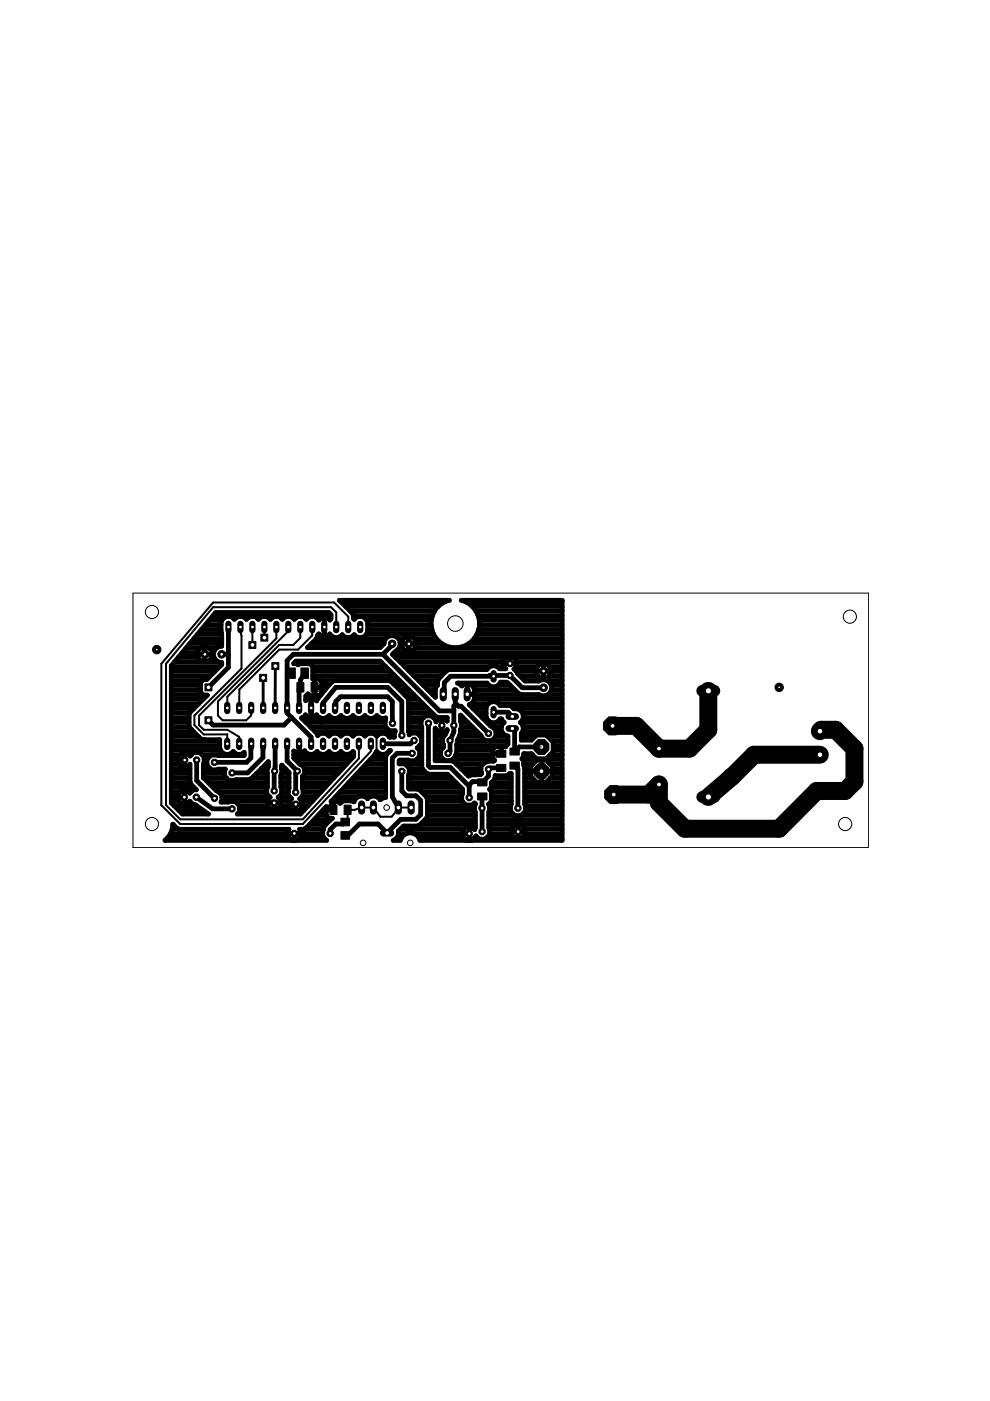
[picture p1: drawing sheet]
<svg xmlns="http://www.w3.org/2000/svg" width="210mm" height="297mm" viewBox="0 0 210 297" stroke-linecap="round" stroke-linejoin="round" font-family="sans-serif">
<g fill="#000" stroke="#000" stroke-width=".21">
<path d="M61 141.6h1.6v2.2h-1.6zM62.9 144.7h1.5v2h-1.5zM63.8 141.6h1.6v2.2h-1.6zM66 144.7h1.4v2h-1.4zM105.3 159.1h2v1.4h-2zM108.1 158.6h2v1.5h-2zM70 170.7h1.4v2h-1.4zM72.3 173.5h1.8v1.6h-1.8zM72.3 176.3h1.8v1.6h-1.8zM73 170.7h1.4v2h-1.4zM101.3 168.1h2v1.5h-2zM101.3 165.1h2v1.5h-2z"/>
<path d="M105.3 162.1h2v1.5h-2zM108.1 161.6h2v1.5h-2z"/>
<circle cx="115.2" cy="142.3" r=".87"/>
</g>
<path d="M150.2 146.5v8.2l-4 4h-6.5l-4.8-4.8h-5M173.8 155l.3-.3h3.1l4 4v7l-2 2h-6l-8 8h-20l-5.5-5.5v-3.9l-2.1 2.2h-7.5M173.8 160h-13.9a122.6 122.6 0 0 1-9.7 9" fill="none" stroke="#000" stroke-width="3.8"/>
<g fill="none" stroke="#000" stroke-width="1">
<path d="M37.8 139.4h4.1M38.6 138.4h3.3M39.4 137.4h3.1M40.2 136.4h6.8M41.1 135.4h5.9M41.9 138.7h3.1M41.9 139.4v-1.3l.9-.9h1.3l.9 .9v1.3M41.9 139.4l.9 .9h1.3l.9-.9M41.9 134.5h5.1M42.7 133.5h4.2M43.4 137.2v3.1M43.4 139.4h.1"/>
<path d="M43.4 138.4h.1M43.4 137.4h.1M43.5 132.5h3.4M44.3 137.4h1.6M44.3 131.5h2.8M45 139.4h.4M45 138.4h.3M45.2 130.5h25M45.3 138.4a1.72 1.72 0 0 0 1.7 2v.5l-3.1 3.2h-.6l-.6 .4-.2 .3v1.9l.4 .6M45.3 138.4a1.74 1.74 0 0 1 1.7-1.4l-.1-5a1.59 1.59 0 0 1 1.2-1.3 1.59 1.59 0 0 1 1.6 .6 1.58 1.58 0 0 1 2.5 0 1.58 1.58 0 0 1 2.6 0 1.58 1.58 0 0 1 2.5 0 1.58 1.58 0 0 1 2.6 0 1.58 1.58 0 0 1 2.5 0 1.58 1.58 0 0 1 2.5 0 1.58 1.58 0 0 1 2.7 .2 1.42 1.42 0 0 1 2.3 0l.3-.3v-.9l-.5-.4h-24l-9.4 11.2v29.1l2.4 2.4h5.5M47 138.7h1.4M48.4 132.9v8.6l-4.2 4.2"/>
<path d="M66.1 136.4h15.3M67.1 135.4h14.7M67.6 134.5h.1M68.7 130.9v4.1M68.7 132.9h.1M68.7 134.5h.1M68.7 133.5h.1M68.7 132.5h.1M68.7 131.5h.1M69.9 134.5h.1M70 134.5l-.1-.1a1.42 1.42 0 0 1-2.3 0l-.3 .3-.2 .7-1.9 1.9h15.4l.8-.8a1.73 1.73 0 0 1 2.7-1.5 1.73 1.73 0 0 1-.2 3l-.7 .7 9.1 9.1v-1.7l.5-.8M70 134.5a1.59 1.59 0 0 0 2.6 .1 1.57 1.57 0 0 0 2.5 0 1.59 1.59 0 0 0 2.6-.1"/>
<path d="M72.3 127.6h22.1M73.2 128.6h19.8M74.2 129.5h18M75 130.5h16.7M77.7 134.5l.3-.6v-1.9a1.6 1.6 0 0 0-1.3-1.3 1.6 1.6 0 0 0-1.6 .6l-.3-1.2-2.9-2.8h23.4a5.1 5.1 0 0 0-3 7.9 5.1 5.1 0 0 0 8.4 0 5.1 5.1 0 0 0-2.9-7.9h21.4v50.9h-30.2a2.15 2.15 0 0 0-2-1.6 2.15 2.15 0 0 0-2.1 1.6h-1.5a1.64 1.64 0 0 0 1.1-2l1.1-1.1h2.9a5.1 5.1 0 0 0 2.1-2.1v-3.6l-.2-.5-1.4-1.4-.5-.2h-1.7l-.2-.2 .2-4.2-.9-1h-1.3v-.6l.2-.2 3.2 .2 1-.9v-1.3M77.7 134.5h14.2M77.8 131.5h13.6M78 133.5h13.6M78 132.5h13.4M81.2 138.7h-19l-1.3 1.4v11.1l5.1 5.1v1.4M81.2 138.7l12 12h3M83.1 136.5v.3l-1.9 1.9"/>
<path d="M83.5 138.4h35.7M83.8 139.4h23.6M84.5 135.4h1M84.6 137.4h.8M84.8 136.4h.3M85.1 136.5h3.1M86.7 134.9v3.2M86.7 137.4h.1M86.7 136.4h.1M86.7 135.4h.1M87.8 135.4h4.7M88 137.4h31.2"/>
<path d="M88.2 136.4h5.4M98.7 127.6h20.5M99.4 136.4h19.8M100.1 128.6h19.1M100.5 135.4h18.7M100.9 129.5h18.3M101.1 134.5h18.1M101.4 130.5h17.8M101.5 133.5h17.7M101.6 131.5h17.6M101.6 132.5h17.6M108.1 139.3v1.4"/>
<path d="M108.1 139.4h.1M108.8 139.4h10.4M36.3 152.2h3.8M36.3 147.3h6.6M36.3 157.1h10.3M36.3 159h10.5M36.3 158.1h10.3M36.3 156.1h5.7M36.3 155.1h4.7M36.3 154.1h3.9M36.3 153.1h3.8M36.3 151.2h3.9"/>
<path d="M36.3 150.2h4.8M36.3 149.2h5.8M36.3 148.2h6.8M36.3 146.3h6.2M36.3 145.3h6.2M36.3 144.3h6.5M36.3 143.3h8.3M36.3 142.3h9.3M36.3 141.4h10.3M37 140.4h9.4M39.2 159.7v2.9M40.6 154.7l1.6 1.7"/>
<path d="M40.6 154.7h.1M42.2 156.4h.1M42.2 156.4l.4 .3M42.6 156.7l.4 .1M42.6 156.7h.1M42.9 147.3l1.1 .1-3.7 3.7-.2 .4v2.4l.5 .8M43 156.8h3.6v1.9a1.6 1.6 0 0 0 1.2 1.2 1.6 1.6 0 0 0 1.6-.6 1.53 1.53 0 0 0 2.4 .2l-.1 .7h-5.4l-.2-.1h-1.3l-.9 .9v1.3l.9 .9 3-.1-.2 .1v1.3l.9 1h1.3l.2-.2h2.8l.5-.2 3.6-3.6a2.28 2.28 0 0 1-.3 1.7l.1 .8M43 156.8v.1M53.3 157.7l-.1 3-.9 .9h-6.8M55.8 157.7v2.9l-3.3 3.3h-3.3M58.3 157.7l-.2 10M60.9 157.7v3.6l2.1 2.2-.3 .3v4.2"/>
<path d="M61.8 142.7l-.9 .4M61.8 152.1l-1.6 1.6h-15l-1-1M62.6 140.4h18.2M63.4 159h.1M63.4 158.1h.1M63.4 157.7v2.1M64.1 152.2h3.7M64.6 142.7l-.9 1.5v1.5l-.3 .3v4.1M64.8 153.1h16.9M64.8 148.2h.4M65.2 148.2a1.44 1.44 0 0 1 1.9 .4l.2-.4M65.2 147.3l-.4 .3v.9l.4-.3"/>
<path d="M65.2 147.3l.1-.2 .6 .4h1.6l.4-.2 .3-.5v-2.3l-.5-.5h-1.4v-2.5l-.4-.6-.3-.2h-2l-.4 .2-.4-.2h-.5l.5-.5h17.8l11.8 11.7 .5 .2h1.9v.8l-.5-.5h-1.2l-.7 .7v-.4l-.9-.9h-1.3l-.9 .9v1.3l.1 .2M65.2 147.3h.2M65.8 154.1h16M65.8 152.2l-.6-.2-.4-.4-.5 .5-.4 .1 3.3 3.3 .2 .5a1.54 1.54 0 0 1 2.4 .1 1.55 1.55 0 0 1 2.5 0 1.58 1.58 0 0 1 2.5 0 1.58 1.58 0 0 1 2.6 0 1.58 1.58 0 0 1 2.5 0 1.57 1.57 0 0 1 2.7 .2h1v-1l.2-.4h-1.2l-.9-.9 .1-1.8a1.53 1.53 0 0 1-1.9-.5 1.57 1.57 0 0 1-2.5 0 1.57 1.57 0 0 1-2.6 0 1.57 1.57 0 0 1-2.5 0 1.55 1.55 0 0 1-2.5 0 1.58 1.58 0 0 1-2.7-.1l-.4 .4-.6 .2M66 148v4.2M66 150.1h.1M66 151.2h.1M66 150.2h.1M66 149.2h.1M66 148.2h.1M66.3 141.4h15.5M66.3 143.3h17.5"/>
<path d="M66.3 142.3h16.5M66.7 144v3.5M66.7 145.7h1.5M66.7 147.3h.1M66.7 146.3h.1M66.7 145.3h.1M66.7 144.3h.1M66.7 148.2h.6M66.8 155.1h17M68 147.3h.1M68.1 144.3h3.1M68.2 146.3h.7"/>
<path d="M68.2 145.3h1.5M68.5 150.1v-1.1l2.7-3.3h11l3 3v7.2M69.2 152.2h1.1M71 150.1l.2 .2v-1.6l1-1h10l1 1v4.7M71.4 144.3h13.4M71.7 152.2h1.2M74.3 152.2h1.1M76.8 152.2h1.2M79.3 152.2h1.2M79.8 159.5l-.4 .5M79.8 159.5l.1-.2a1.58 1.58 0 0 0 2.7-.2h.2l-.4 .4M79.8 159.5h.1"/>
<path d="M82.4 159.5l-.4 .4-.2 .5v8.7l-1.2 .5a1.64 1.64 0 0 0-2.7-.2 1.65 1.65 0 0 0-1.6-.6 1.65 1.65 0 0 0-1.3 1.2l-.4-.2h-1.8l-.7 .5-.6-.4h-1.3l9.2-9.9M82.4 159.5h.1M82.5 156.1h1.1M83.4 144.9h.1M83.8 145.3h1.9M84.7 146.3h2M84.8 140.4h21.9M85.7 147.3h2M85.8 141.4h18.1M86 147.5h.1M86 147.5l-3-3-.5-.2h-11.2h-.5l-.5 .3-3 3.6M86 147.5l.4 .4 .2 .5v6.7"/>
<path d="M86.5 148.2h2.2M86.6 152.2h3.2M86.6 155.1l.2 .2v.5l.3-.4h1.4l.9 1v1.2l-.9 1 .5 .5M86.6 155.1h2.8M86.6 154.1h2.8M86.6 153.1h2.7M86.6 151.2h5M86.6 150.2h4.1M86.6 149.2h3.1M86.8 142.3h7.8M87.4 159.7h-3.2l-1 1v8.2l1.3 2.3M87.8 143.3h5.8"/>
<path d="M87.8 157l-.8 .7h-5.8M88.8 144.3h4M88.9 159h.5M89 158.1h.4M89.1 156.1h.3M89.4 157.1h.1M89.7 145.3h3.1M90.7 146.3h1.6M90.8 153.4v9l.4 .3h4.3l4 4M91.7 147.3h.6M91.9 152.2h2.9M92.3 157.1h1.6"/>
<path d="M92.3 159h1.2M92.3 158.1h1.7M92.3 156.1h1.8M92.3 155.1h.7M93.4 159.1l.6-.6-.1-2.1 .5-.6 .4-1.1-.5 .5h-1.2l-.8-.8v6.9h3.5l.5 .2 3 3 .6-.2 2-.1 .2-.2M93.4 159.1v1.3l.9 .9M93.7 152.4v2.8M93.7 153.8h.1M93.7 155.1h.1M93.7 154.1h.1M93.7 153.1h.1M94.4 155.1h.3"/>
<path d="M96.5 147.2v1.9l.2 .1M96.7 149.2l.5 .5h.6l5.8 5.8M96.7 149.2l-.5 .5v5.5l-.8 1.8v2.3l-.4 .4M96.8 159h7.7M96.8 158.1h10.6M97 157.1h10.7M97.4 156.1h4.6M97.4 156h.1M97.4 156l-.4 1-.2 2.6-.2 .8-.9 .9M97.6 154.9h.1M97.6 152.2h.6M97.7 154.9l-.3 1.1"/>
<path d="M97.7 155.1h3.5M97.7 145.3h.4M97.8 153.1l-.2-.1v-1.4l4.4 4.3v.2l.9 1M97.8 153.1v1.4l-.2 .1v.3M97.8 154.1h2.4M97.8 153.1h1.4M98.1 145.3l-.2 .1-.9-.6h6.3a1.57 1.57 0 0 0 1.4 .9 1.57 1.57 0 0 0 1.4-1.1h1.2l.4 .2 2.2 2.2 .5 .3M98.1 145.3a1.51 1.51 0 0 1 2 0M99.1 144.9v2.3h1.5M99.1 146.3h.1M99.1 145.3h.1M99.9 149.2h3.6"/>
<path d="M100.1 145.3l.5 .8v2a1.49 1.49 0 0 1-1.1 1.3l4.5 4.5h.2l.9 1v1.2l-.9 1M100.1 145.3h3.5M100.3 150.2h2.8M100.6 148.2h18.6M100.6 146.3h8.6M101.2 151.2h1.9M102.2 152.2h.9M103.2 153.1h.9M103.3 141.8a1.6 1.6 0 0 1 2.6 0h1.3l-.5-.5v-1.2l.8-.8h1.2l.8 .8v1.2l-.5 .5 2.3 2.6h2.9a1.75 1.75 0 0 1 2.8 1.4 1.75 1.75 0 0 1-2.8 1.5h-13.6M103.3 141.9l-8.1 .1a6.4 6.4 0 0 0-2.4 2.4v.9M103.3 141.9h.1M103.3 141.8v.1"/>
<path d="M104.4 154.1h1.9M104.6 151h3.1l.9 .9M105.1 156.1h2.6M105.1 155.1h1.3M105.2 153.1h1.6M105.4 141.4h1.4M105.6 145.3h2.6M105.7 149.2h13.5M106.3 158.3v1.5h-1.8M106.3 159h.1M106.3 154.1a1.6 1.6 0 0 0 1.4 2v1.7l-.4 .3M106.7 140.7h2.8"/>
<path d="M107.3 158.1v.2h-2.1l-.5 .3-.2 .4v1.6l.4 .6-.3 .2-1.7 .1-.9 1v1.3l.1 .2M108.1 140.4h.1M108.6 154.5l.5 .5v4.3l1-.9h4.4M108.9 150.2l-.4-.4-.5-.2h-2a1.59 1.59 0 0 0-1.6-.8 1.59 1.59 0 0 0-1.3 1.2v2a1.58 1.58 0 0 0 1.3 1.3 1.58 1.58 0 0 0 1.6-.9h.4l.5 .8-.4 .3-.2 .6M108.9 150.2a1.71 1.71 0 0 1 1.9 .9 1.71 1.71 0 0 1-.5 2.1l.4 .3 .2 .6M108.9 150.2h10.3M109.5 142.3h4.2M109.5 141.4h4.4M109.5 140.4h9.7M110.2 143.3h3.9M110.4 153.1h8.8M110.5 156.1h3"/>
<path d="M110.8 151.2h8.4M110.8 155.1h8.4M110.9 154.1v.7l-.4 .7v1.4h2.2l1-1h2.1l1.5 1.4v2.1l-1.5 1.5h-2.1l-1-1.1h-1.7v.5l-.3 .5 .3 .6v.8l.2 .6v7.7l.2 .2v1.3l-.9 .9h-1.3l-1-.9v-1.3l.2-.2v-6.5h-.3l-.7 .5-2.4-.1-.2 1-.6 .6v.8l-.4 .6 .4 .5v1.9l-.2 .3-.4 .4 .2 .2-.2 4.8 .2 .2v1.3l-.9 .9h-1.3l-.7-.7-.8 1h-1.2l-.8-.9v-1.2l.8-.8h1.2l.5 .6 .2-.4v-3.3l-.2-.2v-1.3l.2-.3-.2-.2-.5 .5h-1.3l-.9-.9 .2-2.5-3.2-3.2h-4l-.5-.2-.8-.7-.2-.5v-8.5M110.9 152.2h8.3M110.9 154.1h8.3M111.2 144.3h3.2M113.7 142.3h3.1M115.2 145.8h-4.5l-2.6-2.6h-4.3l.8 .2h-9.1l-1.3 1.3v2.3l-.2 .2M115.2 140.7v3.1M115.2 143.3h.1M115.2 142.3h.1M115.2 141.4h.1"/>
<path d="M116 144.3h3.2M116.1 156.1h3.1M116.2 147.3h3M116.4 143.3h2.8M116.5 141.4h2.7M116.8 142.3h2.4M116.9 145.3h2.3M116.9 146.3h2.3M117.1 157.1h2.1M117.3 159h1.9M117.3 158.1h1.9M35.4 177.7h26"/>
<path d="M36 177.1h.1M36.1 176.8h24.9M36.3 164h4M36.3 169.9h1.6M36.3 168.9h1.4M36.3 167.9h1.9M36.3 166.9h4.8M36.3 165.9h4M36.3 165h4M36.3 163h4M36.3 162h1.7M36.3 161h1.4"/>
<path d="M36.3 160h1.9M36.5 176h.1M36.5 176l-.5 1.1M36.5 175.8h1.3M36.7 174.8h.1M36.9 170.9h4.8M37.7 169h1.4M37.7 161.1h1.5M37.9 171.8h5.2M39.1 167.6v2.8M39.1 169.9h.1M39.1 168.9h.1"/>
<path d="M39.1 167.9h.1M39.2 162h.1M39.2 161h.1M39.2 160h.1M40 167.9h.5M40.1 160h.5M41.6 169l3.5 2.5h4.1M41.7 161.1v4.4l3.8 3.7M42.8 160h9M43.1 164h4.5M43.1 163h1.5M43.1 162h.8"/>
<path d="M43.2 165h4.8M43.3 161h.6M44.2 165.9h12.5M44.2 172.6h.1M45.1 166.9h11.6M46.3 167.9h10.3M47 169.9v-1.3l-.9-.9h-.2l-2.8-2.8v-3l.2-.1v-1.3l-.9-.9h-1.4l-.7 .7-.5-.6h-1.2l-.9 .8v1.2l.9 .9h1.2l.5-.6v3.8l.2 .5 1.1 1.1h-.6l-.8 .8-.5-.6h-1.2l-.8 .8v1.2l.8 .8h1.2l.5-.5 .8 .7h.4l2.8 2M47 169.9l-.1 .2 2.9-.2 1 .9M47 169.9h9.7M47 168.9h10.1M50.8 171.8h11.2M50.8 170.9h5.9"/>
<path d="M53.4 165h3.3M54.4 164h2.3M55.4 163h1.3M56.4 162h.5M56.7 164l-.1 4.3 .7 .8-.6 .5v1.2l.8 .8h1.2l.8-.8M56.7 170.2h2.8M58.1 170.2v1.4M58.1 170.9h.1M59.2 168.9h2.2M59.5 170.9h1.8M59.5 169.9h1.8M59.5 165.9h1.8"/>
<path d="M59.5 165h1.8M59.6 166.9h1.7M59.7 164h1.6M59.7 167.9h1.4M59.7 163h.8M61 176.7h2.8M61.3 170.5h2.8M62.3 160h12.7M62.4 176.7v1.4M62.4 177.7h.1M62.4 176.8h.1M62.6 161h11.8"/>
<path d="M62.7 170.5v1.4M62.7 171.8h.1M62.7 170.9h.1M63.4 177.7h5.4M63.4 171.8h1M63.6 162l-1.3-1.3v-1.5a1.41 1.41 0 0 0 2.3 0 1.58 1.58 0 0 0 2.6 .1 1.57 1.57 0 0 0 2.6 0 1.55 1.55 0 0 0 2.5 0 1.58 1.58 0 0 0 2.5 0l.2 .2v.9l-11.3 12.2h-13.4l.5-.5v-1.3M63.6 162a1.53 1.53 0 0 1 .5 2.6l.2 4-.8 .8 .6 .5v1.2l-.8 .8h-1.2l-.8-.8v-1.2l.5-.5-.7-.8 .2-4.9-1.5-1.5v1.6l-.3 .6v2.5l.2 .1v1.3l-.7 .8 .5 .5v1.2M63.6 162h9.9M63.8 176.8h4.6M64 168.9h3.1M64.1 169.9h2.1M64.1 170.9h1.2"/>
<path d="M64.1 166.9h4.8M64.1 165.9h5.7M64.1 165h6.7M64.3 167.9h3.7M64.4 175.8h.1M64.5 175.8h-1l.3 .3v1.2l-.8 .8h-1.2l-.8-.8v-1.2l.3-.3h-23.3l-.4-.1-.9-.9-.2 1.2M64.5 163h8.1M64.5 164h7.2M64.6 175.8h4M64.8 175.6v.1M64.8 175.7l-.3 .1M65.2 175.3l4-4.3 .1 2.1 .4 .3 .8 .1-.5 .4a3.3 3.3 0 0 0-1.6 3.5l.9 .8h-34.3l1-1.1"/>
<path d="M65.2 175.3h.1M65.2 175.3l-.4 .3M65.7 174.8h3.4M66.6 173.8h3.5M67.5 172.8h1.7M68.4 171.8h.8M69.2 171.7h1.5M70.3 169.9h2.3M70.7 169.9v1.8M70.7 170.9h.1M71.2 168.9h4.9M72.1 167.9h9.7"/>
<path d="M73 166.9h8.8M73.2 174.3l-.4 .4h-1.6l-1.2 1.2v.8M73.9 165.9h7.9M74.8 169.9h.3M74.9 165h6.9M75.8 164h6M76.7 163h5.1M77.2 168.9h1.4M77.6 162h4.2M78.5 161h3.3M79.5 160h2.4M79.7 168.9h2"/>
<path d="M84.1 177.7h1M84.5 176.8h1.6M84.9 175.8h13.5M85.2 163.5v4.2l1 1h2l1 1v3l-1 1h-3.2l-2.9 2.9-1.9-1.9h-4l-2.4 2.4h-.6M85.9 162h3.5M86.6 166.9h11.1M86.6 165.9h10.1M86.6 165h9.1M86.8 164h3.7M86.8 163h2.8M87.8 176.8h10.3M88.3 161h1.1"/>
<path d="M88.9 177.7h9.6M89 160h.4M89.1 174.8h11.7M89.4 167.9h8.7M90 163.5h.1M90.1 173.8h10.7M90.4 168.9h7.5M90.6 172.8h10.2M90.6 171.8h10M90.6 170.9h10M90.6 169.9h7.4M92.3 161h1.8"/>
<path d="M92.3 160h1.1M95.9 161h8.7M96.6 160h7.9M96.8 162h5.6M97.8 163h4.2M98.1 176.7h1.4M98.7 164h3.4M99.5 175.3v2.9M99.5 177.7h.1M99.5 176.8h.1M99.5 175.8h.1M100.5 177.7h.9"/>
<path d="M100.5 175.8h.1M102.2 171.3v.1M102.3 168.9l-.1 7.4M103 177.7h6.2M103.6 174.8h15.6M103.6 173.8h15.6M103.6 172.8h5.5M103.8 171.8h4.4M103.8 170.9h4.4M103.8 176.8h4.6M103.8 175.8h4.6M104.1 166.9h4.3"/>
<path d="M104.1 169.9h4.3M104.2 167.9h4.2M104.2 168.9h4.2M104.2 165.9h4.2M104.9 165h3.5M106.3 162.8h-2.4l-.3 .3v1.5l-1.3 1.3-.2-.2h-1.9l-.7 .7v2.7M108.4 175.7v1.2l.8 .9h1.2l.9-.9v-1.2M108.4 176.3h2.9M108.4 175.7l.8-.8h1.2l.9 .8M109.1 162.3l.7 .7v8.3M109.8 174.9v2.9M109.8 177.7h.1"/>
<path d="M109.8 176.8h.1M109.8 175.8h.1M110.4 177.7h8.8M110.6 172.8h8.6M110.8 161h8.4M111 162h2M111 160h1.9M111.2 164h1.2M111.2 169.9h8M111.2 168.9h8M111.2 167.9h8M111.2 166.9h8"/>
<path d="M111.2 165.9h8M111.2 165h1.7M111.2 163h1.2M111.3 176.8h7.9M111.3 175.8h7.9M111.4 171.8h7.8M111.4 170.9h7.8M112.4 163.5h4.7M114.8 164h.1M114.8 161.2v4.7M114.8 165h.1M114.8 163h.1"/>
<path d="M114.8 162h.1M116.6 162h2.6M116.6 160h2.6M116.7 165h2.5M117.1 164h2.1M117.1 163h2.1"/>
<circle cx="86.7" cy="136.5" r="1.69"/>
<circle cx="115.2" cy="142.3" r="1.69"/>
<circle cx="114.8" cy="163.5" r="2.54"/>
</g>
<path d="M51 132.9v1.1l.2 .7v7l-10 10v2l2 2h5v2M53.5 132.9v3.8M56 132.9v2.3M58.6 132.9v2.4l-16.4 16.4v2l1 1h5l2.5 1.5v1.5M61.1 132.9v.9l-14.9 14.9v3l1 1h5l1.1-1v-1.6M63.7 132.9v2.4l-1.5 1.4h-3l-11 11v2.4M66.2 132.9v1.8l-3 3h-4l-8.4 8.5-.1 3.9M71.3 132.9v-3.1l-1.1-1.1h-25l-10 12v30l3 3h26l11.9-12.9v-3.1M73.8 132.9l.1-2.2-3.1-3h-25.6l-11 13v30l4 4h26l14.4-15.4v-1.6M73.8 131.7h.1M66 150.1l.2 .2v1.4l3.6 3.6h9.9l.1 5.1-5.9 6-9.7 10.3h-1.8M87.2 171.2h-2.7v.2l-1.5 1.8h-2.4l-1.4-2h-2.5l-1.5 .5h-1.5v2.1l-.5 .5" fill="none" stroke="#000" stroke-width=".42"/>
<path d="M55.8 143.7v6.4M58.4 141.2l-.1 8.9" fill="none" stroke="#000" stroke-width=".61"/>
<circle cx="115.3" cy="142.3" r=".4" fill="#fff" stroke="#000" stroke-width=".21"/>
<circle cx="115.3" cy="145.8" r=".8" fill="#000" stroke="#000" stroke-width=".21"/>
<circle cx="115.3" cy="145.8" r=".4" fill="#fff" stroke="#000" stroke-width=".21"/>
<path d="M172.9 155h1.8" fill="none" stroke="#000" stroke-width="1.8"/>
<circle cx="173.8" cy="155" r=".59" fill="#fff" stroke="#000" stroke-width=".21"/>
<path d="M172.9 160h1.8" fill="none" stroke="#000" stroke-width="1.8"/>
<circle cx="173.8" cy="160" r=".59" fill="#fff" stroke="#000" stroke-width=".21"/>
<path d="M138.9 166.3h1.6" fill="none" stroke="#000" stroke-width="1.5"/>
<circle cx="139.7" cy="166.3" r=".51" fill="#fff" stroke="#000" stroke-width=".21"/>
<path d="M138.9 158.7h1.6" fill="none" stroke="#000" stroke-width="1.5"/>
<circle cx="139.7" cy="158.7" r=".51" fill="#fff" stroke="#000" stroke-width=".21"/>
<circle cx="129.9" cy="153.9" r="2.06" fill="#000" stroke="#000" stroke-width=".21"/>
<circle cx="129.9" cy="153.9" r=".51" fill="#fff" stroke="#000" stroke-width=".21"/>
<circle cx="130.1" cy="168.5" r="2.06" fill="#000" stroke="#000" stroke-width=".21"/>
<circle cx="130.1" cy="168.5" r=".51" fill="#fff" stroke="#000" stroke-width=".21"/>
<circle cx="114.8" cy="158.4" r="1.72" fill="#000" stroke="#000" stroke-width=".21"/>
<circle cx="114.8" cy="158.4" r=".51" fill="#fff" stroke="#000" stroke-width=".21"/>
<circle cx="114.8" cy="163.5" r="1.72" fill="#000" stroke="#000" stroke-width=".21"/>
<circle cx="114.8" cy="163.5" r=".51" fill="#fff" stroke="#000" stroke-width=".21"/>
<path d="M104.6 142.7v1.4" fill="none" stroke="#000" stroke-width="1.3"/>
<circle cx="104.7" cy="143.4" r=".4" fill="#fff" stroke="#000" stroke-width=".21"/>
<path d="M104.6 150.3v1.4" fill="none" stroke="#000" stroke-width="1.3"/>
<circle cx="104.7" cy="151" r=".4" fill="#fff" stroke="#000" stroke-width=".21"/>
<circle cx="108.1" cy="143.2" r=".71" fill="#000" stroke="#000" stroke-width=".21"/>
<circle cx="108.1" cy="143.2" r=".4" fill="#fff" stroke="#000" stroke-width=".21"/>
<circle cx="108.1" cy="140.7" r=".71" fill="#000" stroke="#000" stroke-width=".21"/>
<circle cx="108.1" cy="140.7" r=".4" fill="#fff" stroke="#000" stroke-width=".21"/>
<circle cx="102.2" cy="171.3" r=".71" fill="#000" stroke="#000" stroke-width=".21"/>
<circle cx="102.2" cy="171.3" r=".4" fill="#fff" stroke="#000" stroke-width=".21"/>
<circle cx="109.8" cy="171.3" r=".71" fill="#000" stroke="#000" stroke-width=".21"/>
<circle cx="109.8" cy="171.3" r=".4" fill="#fff" stroke="#000" stroke-width=".21"/>
<circle cx="109.8" cy="176.3" r=".71" fill="#000" stroke="#000" stroke-width=".21"/>
<circle cx="109.9" cy="176.3" r=".4" fill="#fff" stroke="#000" stroke-width=".21"/>
<circle cx="102.2" cy="176.3" r=".71" fill="#000" stroke="#000" stroke-width=".21"/>
<circle cx="102.2" cy="176.3" r=".4" fill="#fff" stroke="#000" stroke-width=".21"/>
<circle cx="83.2" cy="153.4" r=".71" fill="#000" stroke="#000" stroke-width=".21"/>
<circle cx="83.2" cy="153.4" r=".4" fill="#fff" stroke="#000" stroke-width=".21"/>
<circle cx="90.8" cy="153.4" r=".71" fill="#000" stroke="#000" stroke-width=".21"/>
<circle cx="90.9" cy="153.4" r=".4" fill="#fff" stroke="#000" stroke-width=".21"/>
<circle cx="103.6" cy="155.5" r=".71" fill="#000" stroke="#000" stroke-width=".21"/>
<circle cx="103.6" cy="155.5" r=".4" fill="#fff" stroke="#000" stroke-width=".21"/>
<circle cx="103.6" cy="163.1" r=".71" fill="#000" stroke="#000" stroke-width=".21"/>
<circle cx="103.6" cy="163.1" r=".4" fill="#fff" stroke="#000" stroke-width=".21"/>
<circle cx="99.5" cy="169.1" r=".71" fill="#000" stroke="#000" stroke-width=".21"/>
<circle cx="99.5" cy="169.1" r=".4" fill="#fff" stroke="#000" stroke-width=".21"/>
<circle cx="99.5" cy="176.7" r=".71" fill="#000" stroke="#000" stroke-width=".21"/>
<circle cx="99.5" cy="176.7" r=".4" fill="#fff" stroke="#000" stroke-width=".21"/>
<path d="M81.2 157v1.4" fill="none" stroke="#000" stroke-width="1.3"/>
<circle cx="81.2" cy="157.7" r=".4" fill="#fff" stroke="#000" stroke-width=".21"/>
<path d="M78.6 157v1.4" fill="none" stroke="#000" stroke-width="1.3"/>
<circle cx="78.7" cy="157.7" r=".4" fill="#fff" stroke="#000" stroke-width=".21"/>
<path d="M66 157v1.4" fill="none" stroke="#000" stroke-width="1.3"/>
<circle cx="66" cy="157.7" r=".4" fill="#fff" stroke="#000" stroke-width=".21"/>
<path d="M63.4 157v1.4" fill="none" stroke="#000" stroke-width="1.3"/>
<circle cx="63.4" cy="157.7" r=".4" fill="#fff" stroke="#000" stroke-width=".21"/>
<path d="M76.1 157v1.4" fill="none" stroke="#000" stroke-width="1.3"/>
<circle cx="76.1" cy="157.7" r=".4" fill="#fff" stroke="#000" stroke-width=".21"/>
<path d="M73.6 157v1.4" fill="none" stroke="#000" stroke-width="1.3"/>
<circle cx="73.6" cy="157.7" r=".4" fill="#fff" stroke="#000" stroke-width=".21"/>
<path d="M68.5 157v1.4" fill="none" stroke="#000" stroke-width="1.3"/>
<circle cx="68.5" cy="157.7" r=".4" fill="#fff" stroke="#000" stroke-width=".21"/>
<path d="M71 157v1.4" fill="none" stroke="#000" stroke-width="1.3"/>
<circle cx="71.1" cy="157.7" r=".4" fill="#fff" stroke="#000" stroke-width=".21"/>
<path d="M60.9 157v1.4" fill="none" stroke="#000" stroke-width="1.3"/>
<circle cx="60.9" cy="157.7" r=".4" fill="#fff" stroke="#000" stroke-width=".21"/>
<path d="M58.3 157v1.4" fill="none" stroke="#000" stroke-width="1.3"/>
<circle cx="58.4" cy="157.7" r=".4" fill="#fff" stroke="#000" stroke-width=".21"/>
<path d="M55.8 157v1.4" fill="none" stroke="#000" stroke-width="1.3"/>
<circle cx="55.8" cy="157.7" r=".4" fill="#fff" stroke="#000" stroke-width=".21"/>
<path d="M53.3 157v1.4" fill="none" stroke="#000" stroke-width="1.3"/>
<circle cx="53.3" cy="157.7" r=".4" fill="#fff" stroke="#000" stroke-width=".21"/>
<path d="M50.7 157v1.4" fill="none" stroke="#000" stroke-width="1.3"/>
<circle cx="50.7" cy="157.7" r=".4" fill="#fff" stroke="#000" stroke-width=".21"/>
<path d="M48.2 157v1.4" fill="none" stroke="#000" stroke-width="1.3"/>
<circle cx="48.2" cy="157.7" r=".4" fill="#fff" stroke="#000" stroke-width=".21"/>
<path d="M48.2 149.4v1.3" fill="none" stroke="#000" stroke-width="1.3"/>
<circle cx="48.2" cy="150.1" r=".4" fill="#fff" stroke="#000" stroke-width=".21"/>
<path d="M50.7 149.4v1.3" fill="none" stroke="#000" stroke-width="1.3"/>
<circle cx="50.7" cy="150.1" r=".4" fill="#fff" stroke="#000" stroke-width=".21"/>
<path d="M53.3 149.4v1.3" fill="none" stroke="#000" stroke-width="1.3"/>
<circle cx="53.3" cy="150.1" r=".4" fill="#fff" stroke="#000" stroke-width=".21"/>
<path d="M55.8 149.4v1.3" fill="none" stroke="#000" stroke-width="1.3"/>
<circle cx="55.8" cy="150.1" r=".4" fill="#fff" stroke="#000" stroke-width=".21"/>
<path d="M58.3 149.4v1.3" fill="none" stroke="#000" stroke-width="1.3"/>
<circle cx="58.4" cy="150.1" r=".4" fill="#fff" stroke="#000" stroke-width=".21"/>
<path d="M60.9 149.4v1.3" fill="none" stroke="#000" stroke-width="1.3"/>
<circle cx="60.9" cy="150.1" r=".4" fill="#fff" stroke="#000" stroke-width=".21"/>
<path d="M63.4 149.4v1.3" fill="none" stroke="#000" stroke-width="1.3"/>
<circle cx="63.4" cy="150.1" r=".4" fill="#fff" stroke="#000" stroke-width=".21"/>
<path d="M66 149.4v1.3" fill="none" stroke="#000" stroke-width="1.3"/>
<circle cx="66" cy="150.1" r=".4" fill="#fff" stroke="#000" stroke-width=".21"/>
<path d="M68.5 149.4v1.3" fill="none" stroke="#000" stroke-width="1.3"/>
<circle cx="68.5" cy="150.1" r=".4" fill="#fff" stroke="#000" stroke-width=".21"/>
<path d="M71 149.4v1.3" fill="none" stroke="#000" stroke-width="1.3"/>
<circle cx="71.1" cy="150.1" r=".4" fill="#fff" stroke="#000" stroke-width=".21"/>
<path d="M73.6 149.4v1.3" fill="none" stroke="#000" stroke-width="1.3"/>
<circle cx="73.6" cy="150.1" r=".4" fill="#fff" stroke="#000" stroke-width=".21"/>
<path d="M76.1 149.4v1.3" fill="none" stroke="#000" stroke-width="1.3"/>
<circle cx="76.1" cy="150.1" r=".4" fill="#fff" stroke="#000" stroke-width=".21"/>
<path d="M78.6 149.4v1.3" fill="none" stroke="#000" stroke-width="1.3"/>
<circle cx="78.7" cy="150.1" r=".4" fill="#fff" stroke="#000" stroke-width=".21"/>
<path d="M81.2 149.4v1.3" fill="none" stroke="#000" stroke-width="1.3"/>
<circle cx="81.2" cy="150.1" r=".4" fill="#fff" stroke="#000" stroke-width=".21"/>
<circle cx="58.2" cy="163.5" r=".66" fill="#000" stroke="#000" stroke-width=".21"/>
<circle cx="58.2" cy="163.5" r=".4" fill="#fff" stroke="#000" stroke-width=".21"/>
<circle cx="63.1" cy="163.5" r=".66" fill="#000" stroke="#000" stroke-width=".21"/>
<circle cx="63.1" cy="163.5" r=".4" fill="#fff" stroke="#000" stroke-width=".21"/>
<circle cx="87.8" cy="157" r=".71" fill="#000" stroke="#000" stroke-width=".21"/>
<circle cx="87.8" cy="157" r=".4" fill="#fff" stroke="#000" stroke-width=".21"/>
<circle cx="95.4" cy="157" r=".71" fill="#000" stroke="#000" stroke-width=".21"/>
<circle cx="95.4" cy="157" r=".4" fill="#fff" stroke="#000" stroke-width=".21"/>
<circle cx="62.7" cy="168" r=".71" fill="#000" stroke="#000" stroke-width=".21"/>
<circle cx="62.7" cy="168" r=".4" fill="#fff" stroke="#000" stroke-width=".21"/>
<circle cx="62.7" cy="170.5" r=".71" fill="#000" stroke="#000" stroke-width=".21"/>
<circle cx="62.7" cy="170.5" r=".4" fill="#fff" stroke="#000" stroke-width=".21"/>
<circle cx="58.1" cy="170.2" r=".71" fill="#000" stroke="#000" stroke-width=".21"/>
<circle cx="58.1" cy="170.2" r=".4" fill="#fff" stroke="#000" stroke-width=".21"/>
<circle cx="58.1" cy="167.7" r=".71" fill="#000" stroke="#000" stroke-width=".21"/>
<circle cx="58.1" cy="167.7" r=".4" fill="#fff" stroke="#000" stroke-width=".21"/>
<path d="M76.4 132.3v1.3" fill="none" stroke="#000" stroke-width="1.3"/>
<circle cx="76.4" cy="132.9" r=".4" fill="#fff" stroke="#000" stroke-width=".21"/>
<path d="M73.8 132.3v1.3" fill="none" stroke="#000" stroke-width="1.3"/>
<circle cx="73.9" cy="132.9" r=".4" fill="#fff" stroke="#000" stroke-width=".21"/>
<path d="M71.3 132.3v1.3" fill="none" stroke="#000" stroke-width="1.3"/>
<circle cx="71.3" cy="132.9" r=".4" fill="#fff" stroke="#000" stroke-width=".21"/>
<path d="M68.7 132.3v1.3" fill="none" stroke="#000" stroke-width="1.3"/>
<circle cx="68.8" cy="132.9" r=".4" fill="#fff" stroke="#000" stroke-width=".21"/>
<path d="M66.2 132.3v1.3" fill="none" stroke="#000" stroke-width="1.3"/>
<circle cx="66.2" cy="132.9" r=".4" fill="#fff" stroke="#000" stroke-width=".21"/>
<path d="M63.7 132.3v1.3" fill="none" stroke="#000" stroke-width="1.3"/>
<circle cx="63.7" cy="132.9" r=".4" fill="#fff" stroke="#000" stroke-width=".21"/>
<path d="M61.1 132.3v1.3" fill="none" stroke="#000" stroke-width="1.3"/>
<circle cx="61.2" cy="132.9" r=".4" fill="#fff" stroke="#000" stroke-width=".21"/>
<path d="M58.6 132.3v1.3" fill="none" stroke="#000" stroke-width="1.3"/>
<circle cx="58.6" cy="132.9" r=".4" fill="#fff" stroke="#000" stroke-width=".21"/>
<path d="M56 132.3v1.3" fill="none" stroke="#000" stroke-width="1.3"/>
<circle cx="56.1" cy="132.9" r=".4" fill="#fff" stroke="#000" stroke-width=".21"/>
<path d="M53.5 132.3v1.3" fill="none" stroke="#000" stroke-width="1.3"/>
<circle cx="53.5" cy="132.9" r=".4" fill="#fff" stroke="#000" stroke-width=".21"/>
<path d="M51 132.3v1.3" fill="none" stroke="#000" stroke-width="1.3"/>
<circle cx="51" cy="132.9" r=".4" fill="#fff" stroke="#000" stroke-width=".21"/>
<path d="M48.4 132.3v1.3" fill="none" stroke="#000" stroke-width="1.3"/>
<circle cx="48.5" cy="132.9" r=".4" fill="#fff" stroke="#000" stroke-width=".21"/>
<path d="M99.1 146.4v1.6" fill="none" stroke="#000" stroke-width="1.5"/>
<circle cx="99.1" cy="147.2" r=".51" fill="#fff" stroke="#000" stroke-width=".21"/>
<path d="M96.5 146.4v1.6" fill="none" stroke="#000" stroke-width="1.5"/>
<circle cx="96.5" cy="147.2" r=".51" fill="#fff" stroke="#000" stroke-width=".21"/>
<path d="M94 146.4v1.6" fill="none" stroke="#000" stroke-width="1.5"/>
<circle cx="94" cy="147.2" r=".51" fill="#fff" stroke="#000" stroke-width=".21"/>
<circle cx="86.7" cy="136.5" r=".87" fill="#000" stroke="#000" stroke-width=".21"/>
<circle cx="86.7" cy="136.5" r=".4" fill="#fff" stroke="#000" stroke-width=".21"/>
<circle cx="83.1" cy="136.5" r=".8" fill="#000" stroke="#000" stroke-width=".21"/>
<circle cx="83.1" cy="136.5" r=".4" fill="#fff" stroke="#000" stroke-width=".21"/>
<circle cx="96.2" cy="153.8" r=".71" fill="#000" stroke="#000" stroke-width=".21"/>
<circle cx="96.2" cy="153.8" r=".4" fill="#fff" stroke="#000" stroke-width=".21"/>
<circle cx="93.7" cy="153.8" r=".71" fill="#000" stroke="#000" stroke-width=".21"/>
<circle cx="93.7" cy="153.8" r=".4" fill="#fff" stroke="#000" stroke-width=".21"/>
<circle cx="41.6" cy="169" r=".71" fill="#000" stroke="#000" stroke-width=".21"/>
<circle cx="41.6" cy="169" r=".4" fill="#fff" stroke="#000" stroke-width=".21"/>
<circle cx="39.1" cy="169" r=".71" fill="#000" stroke="#000" stroke-width=".21"/>
<circle cx="39.1" cy="169" r=".4" fill="#fff" stroke="#000" stroke-width=".21"/>
<circle cx="41.7" cy="161.1" r=".71" fill="#000" stroke="#000" stroke-width=".21"/>
<circle cx="41.7" cy="161.1" r=".4" fill="#fff" stroke="#000" stroke-width=".21"/>
<circle cx="39.2" cy="161.1" r=".71" fill="#000" stroke="#000" stroke-width=".21"/>
<circle cx="39.2" cy="161.1" r=".4" fill="#fff" stroke="#000" stroke-width=".21"/>
<circle cx="45.5" cy="169.2" r=".71" fill="#000" stroke="#000" stroke-width=".21"/>
<circle cx="45.5" cy="169.2" r=".4" fill="#fff" stroke="#000" stroke-width=".21"/>
<circle cx="45.5" cy="161.6" r=".71" fill="#000" stroke="#000" stroke-width=".21"/>
<circle cx="45.5" cy="161.6" r=".4" fill="#fff" stroke="#000" stroke-width=".21"/>
<circle cx="49.2" cy="171.5" r=".71" fill="#000" stroke="#000" stroke-width=".21"/>
<circle cx="49.2" cy="171.5" r=".4" fill="#fff" stroke="#000" stroke-width=".21"/>
<circle cx="49.2" cy="163.9" r=".71" fill="#000" stroke="#000" stroke-width=".21"/>
<circle cx="49.2" cy="163.9" r=".4" fill="#fff" stroke="#000" stroke-width=".21"/>
<path d="M107.9 154.5h1.4" fill="none" stroke="#000" stroke-width="1.4"/>
<circle cx="108.6" cy="154.5" r=".47" fill="#fff" stroke="#000" stroke-width=".21"/>
<path d="M107.9 151.9h1.4" fill="none" stroke="#000" stroke-width="1.4"/>
<circle cx="108.6" cy="151.9" r=".47" fill="#fff" stroke="#000" stroke-width=".21"/>
<path d="M148.9 169h2.5" fill="none" stroke="#000" stroke-width="2.5"/>
<circle cx="150.2" cy="169" r=".66" fill="#fff" stroke="#000" stroke-width=".21"/>
<path d="M148.9 146.5h2.5" fill="none" stroke="#000" stroke-width="2.5"/>
<circle cx="150.2" cy="146.5" r=".66" fill="#fff" stroke="#000" stroke-width=".21"/>
<circle cx="95" cy="159.7" r=".71" fill="#000" stroke="#000" stroke-width=".21"/>
<circle cx="95" cy="159.7" r=".4" fill="#fff" stroke="#000" stroke-width=".21"/>
<circle cx="87.4" cy="159.7" r=".71" fill="#000" stroke="#000" stroke-width=".21"/>
<circle cx="87.4" cy="159.7" r=".4" fill="#fff" stroke="#000" stroke-width=".21"/>
<circle cx="70" cy="176.7" r=".71" fill="#000" stroke="#000" stroke-width=".21"/>
<circle cx="70" cy="176.7" r=".4" fill="#fff" stroke="#000" stroke-width=".21"/>
<circle cx="62.4" cy="176.7" r=".71" fill="#000" stroke="#000" stroke-width=".21"/>
<circle cx="62.4" cy="176.7" r=".4" fill="#fff" stroke="#000" stroke-width=".21"/>
<path d="M81.3 176.6h1.5" fill="none" stroke="#000" stroke-width="1.5"/>
<circle cx="82.1" cy="176.6" r=".51" fill="#fff" stroke="#000" stroke-width=".21"/>
<path d="M87.2 170.5v1.5" fill="none" stroke="#000" stroke-width="1.5"/>
<circle cx="87.2" cy="171.2" r=".51" fill="#fff" stroke="#000" stroke-width=".21"/>
<path d="M76.7 170.5v1.5" fill="none" stroke="#000" stroke-width="1.5"/>
<circle cx="76.7" cy="171.2" r=".51" fill="#fff" stroke="#000" stroke-width=".21"/>
<path d="M79.2 170.5v1.5" fill="none" stroke="#000" stroke-width="1.5"/>
<circle cx="79.2" cy="171.2" r=".51" fill="#fff" stroke="#000" stroke-width=".21"/>
<path d="M84.5 170.5v1.5" fill="none" stroke="#000" stroke-width="1.5"/>
<circle cx="84.5" cy="171.2" r=".51" fill="#fff" stroke="#000" stroke-width=".21"/>
<circle cx="85.2" cy="163.5" r=".71" fill="#000" stroke="#000" stroke-width=".21"/>
<circle cx="85.2" cy="163.5" r=".4" fill="#fff" stroke="#000" stroke-width=".21"/>
<circle cx="85.2" cy="155.9" r=".71" fill="#000" stroke="#000" stroke-width=".21"/>
<circle cx="85.2" cy="155.9" r=".4" fill="#fff" stroke="#000" stroke-width=".21"/>
<circle cx="43.4" cy="138.7" r=".87" fill="#000" stroke="#000" stroke-width=".21"/>
<circle cx="43.4" cy="138.7" r=".4" fill="#fff" stroke="#000" stroke-width=".21"/>
<circle cx="47" cy="138.7" r=".8" fill="#000" stroke="#000" stroke-width=".21"/>
<circle cx="47" cy="138.7" r=".4" fill="#fff" stroke="#000" stroke-width=".21"/>
<path d="M57.6 140.5h1.5v1.5h-1.5z" fill="#000" stroke="#000" stroke-width=".21"/>
<circle cx="58.4" cy="141.2" r=".51" fill="#fff" stroke="#000" stroke-width=".21"/>
<path d="M55.3 134.5h1.5v1.4h-1.5z" fill="#000" stroke="#000" stroke-width=".21"/>
<circle cx="56.1" cy="135.2" r=".51" fill="#fff" stroke="#000" stroke-width=".21"/>
<path d="M55.1 143h1.4v1.5h-1.4z" fill="#000" stroke="#000" stroke-width=".21"/>
<circle cx="55.8" cy="143.7" r=".51" fill="#fff" stroke="#000" stroke-width=".21"/>
<path d="M52.8 136h1.5v1.5h-1.5z" fill="#000" stroke="#000" stroke-width=".21"/>
<circle cx="53.5" cy="136.7" r=".51" fill="#fff" stroke="#000" stroke-width=".21"/>
<path d="M43.5 145h1.4v1.5h-1.4z" fill="#000" stroke="#000" stroke-width=".21"/>
<circle cx="44.2" cy="145.7" r=".51" fill="#fff" stroke="#000" stroke-width=".21"/>
<path d="M43.5 152h1.4v1.5h-1.4z" fill="#000" stroke="#000" stroke-width=".21"/>
<circle cx="44.2" cy="152.7" r=".51" fill="#fff" stroke="#000" stroke-width=".21"/>
<circle cx="33.2" cy="137.7" r=".89" fill="#000" stroke="#000" stroke-width=".21"/>
<circle cx="33.2" cy="137.7" r=".3" fill="#fff" stroke="#000" stroke-width=".21"/>
<circle cx="165.2" cy="145.7" r=".89" fill="#000" stroke="#000" stroke-width=".21"/>
<circle cx="165.2" cy="145.7" r=".3" fill="#fff" stroke="#000" stroke-width=".21"/>
<g fill="none" stroke="#000" stroke-width=".21">
<path d="M28.2 125.8h156v53.9h-156zM114.5 158.4h.3"/>
<circle cx="32.2" cy="129.8" r="1.4"/>
<circle cx="96.5" cy="132.2" r="1.65"/>
<circle cx="180.2" cy="130.7" r="1.4"/>
<circle cx="32.2" cy="174.7" r="1.4"/>
<circle cx="77" cy="178.7" r=".59"/>
<circle cx="82" cy="171.2" r=".59"/>
<circle cx="87" cy="178.7" r=".59"/>
<circle cx="179.2" cy="174.7" r="1.4"/>
</g>
</svg>
